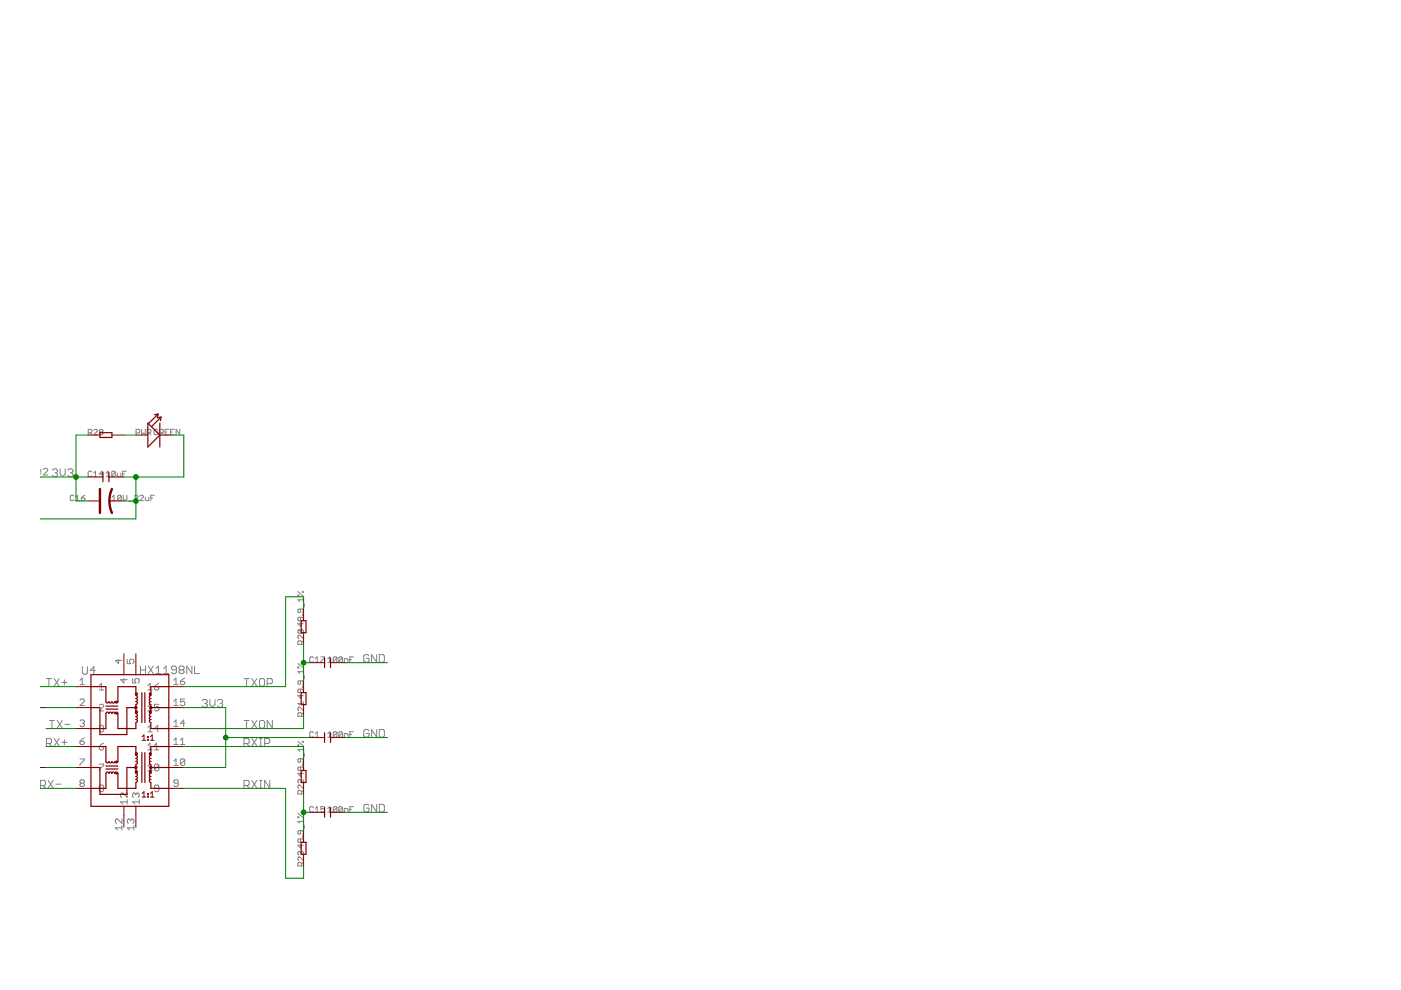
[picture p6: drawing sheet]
<svg xmlns="http://www.w3.org/2000/svg" width="297mm" height="210mm" viewBox="0 0 297 210" stroke-linecap="round" stroke-linejoin="round" font-family="sans-serif">
<g fill="none" stroke="#808080" stroke-width=".21">
<path d="M8.7 99.5l-.2 .3M9.2 99.5l.2-.2h.5l.2 .2v.3l-.9 .9h.9M11.1 99.7l.3-.3h.5l.3 .3v.3l-.3 .2M12.7 99.4v1.1l.6 .5 .5-.5v-1.1M14.4 99.7l.2-.3h.6l.3 .3v.3l-.3 .2M18.7 91.8h.6l.2-.2v-.4l-.2-.2h-.6v1.2M19.1 91.8l.4 .4M19.9 91.2l.2-.2h.3l.2 .2v.2l-.7 .8h.7M21.3 91.6l-.2 .2 .2 .4h.3l.2-.2-.2-.4M21.3 91.6h.3M21.3 91.6l-.2-.2 .2-.4h.3l.2 .2-.2 .4M26.8 99.9h-.8v1.2"/>
<path d="M28.9 91.8h.5l.2-.2v-.4l-.2-.2h-.5v1.2M30 91v1.2l.4-.4 .4 .4v-1.2M31.2 91.8h.6l.2-.2v-.4l-.2-.2h-.6v1.2M31.6 91.8l.4 .4M33.4 91.2l-.1-.2h-.4l-.2 .2v.8l.2 .2h.4l.1-.2v-.4h-.3M33.8 91.8h.6l.2-.2v-.4l-.2-.2h-.6v1.2M34.2 91.8l.4 .4M35 91.6h.4M35.8 91h-.8v1.2h.8M36.2 91.6h.4M37 91h-.8v1.2h.8M38.1 91v1.2l-.8-1.2v1.2"/>
<path d="M8.5 100.2l.2 .3M8.5 100h.2M11.6 100.2h.3M11.9 100.2l.3 .3v.3l-.3 .2h-.5l-.3-.2M14.9 100.2h.3M15.2 100.2l.3 .3v.3l-.3 .2h-.6l-.2-.2M15.7 105.2l-.2-.2h-.4l-.2 .2v.8l.2 .2h.4l.2-.2M16.1 106.2h.7M16.1 105.4l.3-.4v1.2M17.3 105.6h.5l.2 .4-.2 .2h-.4l-.1-.2zM18 105l-.7 .6M19.5 100.1l-.2-.2h-.4l-.2 .2v.8l.2 .2h.4l.2-.2"/>
<path d="M19.9 101.1h.8M19.9 100.3l.4-.4v1.2M21.8 100.5h-.8l.6-.6v1.2M22.5 100.3l.4-.4v1.2M22.5 101.1h.8M23.8 105.4l.4-.4v1.2M23.8 106.2h.8M24.4 100.1v.8l-.1 .2h-.4l-.2-.2M24.4 100.1l-.1-.2h-.4l-.2 .2v.8M24.4 100.1l-.7 .8M24.8 100.3v.6l.2 .2h.6v-.8M25.7 105.2v.8l-.2 .2h-.4l-.1-.2"/>
<path d="M25.7 105.2l-.2-.2h-.4l-.1 .2v.8M25.7 105.2l-.7 .8M26 100.5h.4M26.1 105v.8l.4 .4 .4-.4v-.8M27.3 106.3h.8M28.5 105.2l.2-.2h.3l.2 .2v.2l-.7 .8h.7M29.6 105.2l.2-.2h.4l.2 .2v.2l-.8 .8h.8M30.8 105.4v.6l.2 .2h.6v-.8M32 105.6h.4M32.7 105h-.7v1.2M25.1 139.8v.9l-.7-.7h1.4M27 139.8v.9h.7l-.2-.7 .2-.2h.5l.2 .2v.5l-.2 .2"/>
<path d="M63.2 126.2h.2v.2h-.2zM63.2 125.4l1.1 1M63.4 133.5h.7l.2 .2v.4l-.2 .2M63.4 133.5l-.2 .2v.4l.2 .2h.7M63.4 133.5l.7 .8M63.7 132.1v.7l-.5-.6h1.1M63.7 129.1v.6l-.2 .2-.3-.2v-.4l.2-.2h.7l.2 .2v.4l-.2 .2M63.7 130.9v.5l-.2 .2-.3-.2v-.3l.2-.2h.7l.2 .2v.3l-.2 .2M63.9 136.6v-.5l-.2-.2h-.3l-.2 .2v.5h1.1M64.1 125.4h.2v.2h-.2zM64.1 130.3h.2v.2h-.2zM64.3 126.8v.8"/>
<path d="M64.3 134.7v.7l-.8-.7-.3 .2v.4l.2 .1M64.3 127.2h-1.1l.3 .4M64.3 135.9l-.4 .3M64.5 128v.7M66.5 139.5l-.2-.2h-.4l-.2 .2v.8l.2 .1h.4l.2-.1M66.8 139.7l.4-.4v1.1M68 139.3h.8l-.8 1.1M69.5 139.7l.4-.4v1.1M71.4 139.5l-.2-.2h-.3l-.2 .2v.8M71.4 139.5v.8l-.2 .1h-.3l-.2-.1M71.4 139.5l-.7 .8M72.6 139.5l-.2-.2h-.4l-.2 .2v.8"/>
<path d="M72.6 139.5v.8l-.2 .1h-.4l-.2-.1M72.6 139.5l-.8 .8M74.2 139.9h.3M75 139.3h-.8v1.1M78.2 139.1l-.2-.3h-.6l-.3 .3v1l.3 .3h.6l.2-.3v-.5h-.5M79.9 138.8v1.6l-1.1-1.6v1.6M80.4 138.8h.8l.3 .3v1l-.3 .3h-.8zM9.8 143.9h1.1M9.8 157.6h.8l.3-.2v-.6l-.3-.2h-.8v1.6M10.4 143.9v1.6M10.4 157.6l.5 .6M10.5 152.8h1.1"/>
<path d="M11 152.8v1.6M11.5 143.9l1.1 1.6M11.5 156.6l1.1 1.6M12.1 152.8l1.1 1.6M12.6 143.9l-1.1 1.6M12.6 156.6l-1.1 1.6M13.1 157.4h1.1M13.1 144.7h1.1M13.2 152.8l-1.1 1.6M13.7 144.1v1.1M13.7 156.8v1.1M13.7 153.6h1.1"/>
<path d="M17 157.2h.7l.2 .4-.2 .3h-.5l-.2-.3zM17 144.2l.4-.4v1.4M17 145.2h.9M17 148.4l.2-.2h.5l.2 .2v.3l-.9 .9h.9M17 152.9l.2-.2h.5l.2 .2-.2 .5M17.4 153.4h.3M17.5 141.4v1.3l.2 .2h.6l.2-.2v-1.3M17.7 153.4l.2 .2-.2 .5h-.5l-.2-.3M17.9 156.5l-.9 .7M20.2 142.2h-1.1l.8-.8v1.5M21 145.4l.5-.5v1.4M21 146.3h1"/>
<path d="M21 149.6l.3-.3h.4l.3 .3v.2l-1 .9h1M21 154l.3-.2h.4l.3 .2-.3 .5M21 158.3h.7l.3 .4-.3 .3h-.4l-.3-.3zM21.5 154.5h.2M21.7 154.5l.3 .2-.3 .5h-.4l-.3-.3M22 157.6l-1 .7M26.3 143.9v.9l-.7-.7h1.4M28.1 143.9v.9h.7l-.2-.7 .2-.2h.5l.2 .2v.5l-.2 .2M29.8 141.2v1.6M29.8 142h1.1M30.9 141.2v1.6M31.3 146.3h1"/>
<path d="M31.3 150.7h1M31.3 155.2h1M31.3 159h1M31.3 145.4l.5-.5v1.4M31.3 149.8l.5-.5v1.4M31.3 154.2l.5-.4v1.4M31.3 158.1l.5-.5v1.4M31.4 141.2l1.1 1.6M32.5 141.2l-1.1 1.6M32.7 145.6h.7l.3 .4-.3 .3h-.4l-.3-.3zM32.7 159h1M32.7 158.1l.5-.5v1.4"/>
<path d="M33.1 141.8l.5-.6v1.6M33.1 142.8h1M33.7 154.5h-1l.7-.7v1.4M33.7 149.3h-1v.7l.7-.2 .3 .2v.5l-.3 .2h-.4l-.3-.2M33.7 144.9l-1 .7M34.7 142.8h1.1M34.7 141.8l.5-.6v1.6M36.9 144.2l.4-.4v1.4M36.9 148.7l.4-.5v1.4M36.9 153.1l.4-.4v1.4M36.9 156.9l.4-.4v1.4M36.9 145.2h.9"/>
<path d="M36.9 149.6h.9M36.9 154.1h.9M36.9 157.9h.9M37.4 142h-.8l-.3-.2v-.3l.3-.3h.5l.3 .3v1.1l-.3 .2h-.5l-.3-.2M38.2 142h.6M38.2 142l-.2 .3v.3l.2 .2h.6l.2-.2v-.3l-.2-.3M38.2 142l-.2-.2v-.3l.2-.3h.6l.2 .3v.3l-.2 .2M38.2 144.5h.7l.3 .4-.3 .3h-.4l-.3-.3zM38.2 157.9h1M38.2 156.9l.5-.4v1.4M39.2 148.2h-1v.7l.5-.2 .5 .2v.5l-.3 .2h-.4l-.3-.2M39.2 153.4h-1l.7-.7v1.4"/>
<path d="M39.2 143.8l-1 .7M40.7 141.2v1.6l-1.1-1.6v1.6M41.3 141.2v1.6h1M42.8 148.6l.3-.3h.6l.2 .3v.3l-.2 .2M43.4 149.1h.3M43.7 149.1l.2 .3v.3l-.2 .2h-.6l-.3-.2M44.5 148.3v1.1l.5 .5 .6-.5v-1.1M46.1 148.6l.3-.3h.5l.3 .3v.3l-.3 .2M46.7 149.1h.2M46.9 149.1l.3 .3v.3l-.3 .2h-.5l-.3-.2M51.7 143.9h1.1M51.7 157.6h.9l.2-.2v-.6l-.2-.2h-.9v1.6"/>
<path d="M51.7 152.8h1.1M52.3 157.6l.5 .6M52.3 143.9v1.6M52.3 152.8v1.6M53.4 156.6l1.1 1.6M53.4 152.8l1.1 1.6M53.4 143.9l1.1 1.6M54.5 156.6l-1.1 1.6M54.5 152.8l-1.1 1.6M54.5 143.9l-1.1 1.6M55 144.1l.3-.2h.5l.3 .2v1.1l-.3 .3h-.5l-.3-.3zM55 156.6h.6"/>
<path d="M55 158.2h.6M55.3 156.6v1.6M55.3 152.8h.5l.3 .2v1.1l-.3 .3h-.5l-.3-.3v-1.1zM56.1 157.6h.8l.3-.2v-.6l-.3-.2h-.8v1.6M56.6 144.9h.9l.2-.2v-.6l-.2-.2h-.9v1.6M57.7 152.8v1.6l-1.1-1.6v1.6M63.2 141.4h.2v.2h-.2zM63.2 157.9h.2v.2h-.2zM63.2 140.7l1.1 .9M63.2 157.2l1.1 .9M63.7 147.3v.8l-.5-.6h1.1M63.7 146.1v.6l-.2 .2-.3-.2v-.4l.2-.2h.7l.2 .2v.4l-.2 .2"/>
<path d="M63.7 144.4v.5l-.2 .2-.3-.2v-.4l.2-.1h.7l.2 .1v.4l-.2 .2M63.9 151.9v-.6l-.2-.2h-.3l-.2 .2v.6h1.1M64.1 140.7h.2v.2h-.2zM64.1 145.5h.2v.2h-.2zM64.1 157.2h.2v.2h-.2zM64.3 142v.8M64.3 148.8v.7M64.3 149.9v.8l-.8-.8-.3 .2v.4l.2 .2M64.3 158.5v.8M64.3 142.4h-1.1l.3 .4M64.3 158.9h-1.1l.3 .4M64.3 151.1l-.4 .4"/>
<path d="M64.3 149.1h-1.1l.3 .4M64.5 143.2v.8M64.5 159.7v.8M66.5 155.3l-.2-.1h-.4l-.2 .1v.8l.2 .2h.4l.2-.2M66.8 140.4h.8M66.8 156.3h.8M66.8 155.5l.4-.3v1.1M69.5 155.5l.4-.3v1.1M69.5 140.4h.8M69.5 156.3h.8M71.4 155.3l-.2-.1h-.3l-.2 .1v.8M71.4 155.3v.8l-.2 .2h-.3l-.2-.2"/>
<path d="M71.4 155.3l-.7 .8M72.6 155.3l-.2-.1h-.4l-.2 .1v.8M72.6 155.3v.8l-.2 .2h-.4l-.2-.2M72.6 155.3l-.8 .8M73 140.4v-.7h.6l.2 .2v.5M73 156.3v-.8h.6l.2 .2v.6M74.2 155.7h.3M75 155.2h-.8v1.1M78.2 154.9l-.2-.2h-.6l-.3 .2v1.1l.3 .3h.6l.2-.3v-.5h-.5M79.9 154.7v1.6l-1.1-1.6v1.6M80.4 154.7h.8l.3 .2v1.1l-.3 .3h-.8zM8.6 166.5h.8l.3-.2v-.6l-.3-.2h-.8v1.6"/>
<path d="M9.1 166.5l.6 .6M10.2 165.5l1.1 1.6M11.3 165.5l-1.1 1.6M11.8 166.3h1.1M17 160.9h.9v.2l-.9 1v.2M17.2 166.1l-.2-.3 .2-.4h.5l.2 .2-.2 .5M17.2 166.1l-.2 .2 .2 .5h.5l.2-.3-.2-.4M17.2 166.1h.5M21 162h1v.2l-1 1v.2M21.3 167.2l-.3-.3 .3-.4h.4l.3 .2-.3 .5M21.3 167.2l-.3 .2 .3 .5h.4l.3-.3-.3-.4M21.3 167.2h.4"/>
<path d="M25.8 173.7v.9l-.9-.9-.5 .2v.4l.3 .3M25.8 175.5h-1.4l.5 .5M25.8 175v1M27 168.1v1l-1-1h-.2l-.2 .3v.4l.2 .3M27 169.5v1M27 170h-1.4l.4 .5M27.7 173.9l-.2-.2-.5 .2v.4l.2 .3M27.7 173.9l.2-.2 .5 .2v.4l-.2 .3M27.7 173.9v.2M28.4 175v1M28.4 175.5h-1.4l.5 .5M28.8 168.4l-.2-.3-.5 .3v.4l.2 .3"/>
<path d="M28.8 168.4l.2-.3 .5 .3v.4l-.2 .3M28.8 168.4v.2M29.5 169.5v1M29.5 170h-1.4l.5 .5M31.3 162.5l.5-.5v1.4M31.3 163.4h1M33.7 162.2l-.3-.2h-.4l-.3 .2v1M33.7 167.2h-.7l-.3-.3 .3-.4h.4l.3 .2v.9l-.3 .3h-.4l-.3-.3M33.7 162.2v1l-.3 .2h-.4l-.3-.2M33.7 162.2l-1 1M36.9 161.4l.4-.5v1.4M36.9 162.3h.9"/>
<path d="M37.8 166.1h-.7l-.2-.3 .2-.4h.4l.3 .2v.9l-.3 .3h-.4l-.2-.3M39.2 161.1l-.3-.2h-.4l-.3 .2v1M39.2 161.1v1l-.3 .2h-.4l-.3-.2M39.2 161.1l-1 1M51.7 166.5h.9l.2-.2v-.6l-.2-.2h-.9v1.6M52.3 166.5l.5 .6M53.4 165.5l1.1 1.6M54.5 165.5l-1.1 1.6M55 165.5h.6M55 167.1h.6M55.3 165.5v1.6M57.2 165.5v1.6l-1.1-1.6v1.6"/>
<path d="M63.2 173.2h.2v.2h-.2zM63.2 172.4l1.1 1M63.7 160.9v.5l-.2 .2-.3-.2v-.3l.2-.2h.7l.2 .2v.3l-.2 .2M63.7 162.6v.6l-.2 .2-.3-.2v-.4l.2-.2h.7l.2 .2v.4l-.2 .2M63.7 163.8v.8l-.5-.6h1.1M63.7 176.1v.6l-.2 .2-.3-.2v-.4l.2-.2h.7l.2 .2v.4l-.2 .2M63.7 177.9v.5l-.2 .2-.3-.2v-.3l.2-.2h.7l.2 .2v.3l-.2 .2M63.7 179v.8l-.5-.6h1.1M63.9 168.4v-.6l-.2-.2h-.3l-.2 .2v.6h1.1M64.1 162h.2v.2h-.2zM64.1 172.4h.2v.2h-.2zM64.1 177.3h.2v.2h-.2z"/>
<path d="M64.3 165.3v.7l-.8-.7-.3 .2v.3l.2 .2M64.3 166.4v.8l-.8-.8-.3 .2v.4l.2 .2M64.3 173.8v.7M64.3 174.2h-1.1l.3 .3M64.3 167.6l-.4 .4M64.5 174.9v.8M66.5 171.2l-.2-.2h-.4l-.2 .2v.8l.2 .2h.4l.2-.2M66.8 172.2h.8M66.8 171.4l.4-.4v1.2M68.8 171h-.8v.6l.4-.2 .4 .2v.4l-.2 .2h-.4l-.2-.2M69.5 171.4l.4-.4v1.2M69.5 172.2h.8"/>
<path d="M71.4 171.2v.8l-.2 .2h-.3l-.2-.2M71.4 171.2l-.2-.2h-.3l-.2 .2v.8M71.4 171.2l-.7 .8M72.6 171.2v.8l-.2 .2h-.4l-.2-.2M72.6 171.2l-.2-.2h-.4l-.2 .2v.8M72.6 171.2l-.8 .8M73 172.2v-.8h.6l.2 .2v.6M74.2 171.6h.3M75 171h-.8v1.2M78.2 170.8l-.2-.3h-.6l-.3 .3v1.1l.3 .3h.6l.2-.3v-.6h-.5M79.9 170.5v1.7l-1.1-1.7v1.7M80.4 170.5h.8l.3 .3v1.1l-.3 .3h-.8z"/>
<path d="M63.7 180.7v.2M63.7 180.7l.2-.2 .4 .2v.4l-.2 .2M63.7 180.7l-.2-.2-.3 .2v.4l.2 .2M63.9 183.6v-.6l-.2-.2h-.3l-.2 .2v.6h1.1M64.3 181.7v.7l-.8-.7-.3 .2v.3l.2 .2M64.3 182.8l-.4 .4"/>
</g>
<g fill="none" stroke="#800000" stroke-width=".21">
<path d="M18.6 92.2h2.6M23.7 92.2h2.6M28.8 92.2h2.5M33.9 92.2h2.5M8.5 101.1h.1M18.6 101.1h3.2M18.6 106.2h2.6M23.1 101.1h3.2M23.1 106.2h3.2M26.3 138.6v4.4M28.8 138.6v4.4M64.4 129.1v2.5"/>
<path d="M64.4 134.2v2.5M8.5 150h1.3M16.1 145.6h3.2M16.1 150h3.2M16.1 154.5h3.2M16.1 158.3h3.2M30.1 156.2l.4-.4v1.2M30.1 157h.8M31.3 156.8h.2v.2h-.2zM31.3 156.2h.2v.2h-.2zM31.9 157h.8M31.9 156.2l.4-.4v1.2"/>
<path d="M35.8 145.6h3.2M35.8 150h3.2M35.8 154.5h3.2M35.8 158.3h3.2M64.4 144.3v2.6M64.4 149.4v2.5M65.6 156.4h3.2M65.6 140.5h3.2M70.1 156.4h3.2M70.1 140.5h3.2M8.5 162.7h1.3M16.1 162.7h3.2"/>
<path d="M16.1 167.2h3.2M26.3 171v4.4M28.8 171v4.4M30.1 168.2l.4-.3v1.1M30.1 169h.8M31.3 168.2h.2v.2h-.2zM31.3 168.8h.2v.2h-.2zM31.9 168.2l.4-.3v1.1M31.9 169h.8M35.8 162.7h3.2M35.8 167.2h3.2M64.4 160.8v2.6"/>
<path d="M64.4 165.9v2.5M64.4 176v2.6M65.6 172.2h3.2M70.1 172.2h3.2M64.4 181.1v2.6"/>
</g>
<g fill="none" stroke="#800000" stroke-width=".25">
<path d="M21.2 91.7h2.5v1.1h-2.5zM31.3 89.7l2.6 2.5-2.6 2.6zM33.5 87.8l-2 2M33.5 87.8l-.8 .1M33.5 87.8l-.1 .8 .7-.2M33.9 89.7v5.1M34.1 88.4l-2 2.1M34.1 88.4l-.1 .8M21.8 100.1v2.1M23.1 100.1v2.1M63.9 131.6h1v2.6h-1zM68.8 139.5v2"/>
<path d="M70.1 139.5v2M19.3 145.6h3.2v3.2l.2 .3 .4-.3 .2 .3 .4-.3 .3 .3 .4-.3 .2 .3 .4-.2v-3.3h3.8v1.3l.3 .2v.3l-.3 .1 .3 .2v.3l-.3 .1 .3 .3v.2l-.3 .2 .3 .2v.3l-.3 .1v1.3l.3 .2v.3l-.3 .1 .3 .2v.3l-.3 .1 .3 .3v.2l-.3 .2 .3 .2v.3l-.3 .1v1.3h-3.8v-3.2l-.3-.3h-.2l-.1 .3-.3-.3h-.2l-.2 .3-.2-.3h-.3l-.1 .3-.3-.3-.3 .2v3.3h-3.2M19.3 158.3h3.2v3.2l.2 .3 .4-.3 .2 .3 .4-.3 .3 .3 .4-.3 .2 .3 .4-.2v-3.3h3.8v1.3l.3 .2v.3l-.3 .1 .3 .2v.3l-.3 .1 .3 .3v.2l-.3 .2 .3 .2v.3l-.3 .1v1.3l.3 .2v.3l-.3 .1 .3 .2v.3l-.3 .1 .3 .3v.2l-.3 .2 .3 .2v.3l-.3 .1v1.3h-3.8v-3.2l-.3-.3h-.2l-.1 .3-.3-.3h-.2l-.2 .3-.2-.3h-.3l-.1 .3-.3-.3-.3 .2v3.3h-3.2M19.3 143h16.5v28h-16.5zM19.3 150h1.9v5.7h5.7v-5.7h1.9M22.5 149.7h2.5M22.5 150.3h2.5M30.1 146.9v6.3M30.1 159.6v6.3M30.7 146.9v6.3M30.7 159.6v6.3M32 150h3.8"/>
<path d="M35.8 145.6h-3.8v1.3l-.3 .2v.3l.3 .1-.3 .2v.3l.3 .1-.3 .3v.2l.3 .2-.3 .2v.3l.3 .1v1.3l-.3 .2v.3l.3 .1-.3 .2v.3l.3 .1-.3 .3v.2l.3 .2-.3 .2v.3l.3 .1v1.3h3.8M35.8 158.3h-3.8v1.3l-.3 .2v.3l.3 .1-.3 .2v.3l.3 .1-.3 .3v.2l.3 .2-.3 .2v.3l.3 .1v1.3l-.3 .2v.3l.3 .1-.3 .2v.3l.3 .1-.3 .3v.2l.3 .2-.3 .2v.3l.3 .1v1.3h3.8M63.9 146.9h1v2.5h-1zM68.8 155.4v2M70.1 155.4v2M19.3 162.7h1.9v5.7h5.7v-5.7h1.9M22.5 162.4h2.5M22.5 163h2.5M32 162.7h3.8M63.9 163.4h1v2.5h-1zM63.9 178.6h1v2.5h-1zM68.8 171.2v2"/>
<path d="M70.1 171.2v2"/>
</g>
<g fill="#800000" stroke="#800000" stroke-width=".21">
<circle cx="24.7" cy="148.8" r=".13"/>
<circle cx="24.7" cy="151.3" r=".13"/>
<circle cx="28.8" cy="150" r=".13"/>
<circle cx="28.8" cy="147.2" r=".13"/>
<circle cx="32" cy="147.2" r=".13"/>
<circle cx="32" cy="151" r=".13"/>
<circle cx="28.8" cy="151" r=".13"/>
<circle cx="24.7" cy="161.5" r=".13"/>
<circle cx="24.7" cy="164" r=".13"/>
<circle cx="28.8" cy="159.9" r=".13"/>
<circle cx="32" cy="159.9" r=".13"/>
<circle cx="32" cy="163.7" r=".13"/>
<circle cx="28.8" cy="163.7" r=".13"/>
<circle cx="28.8" cy="150" r=".25"/>
<circle cx="32" cy="150" r=".25"/>
<circle cx="28.8" cy="162.7" r=".25"/>
<circle cx="32" cy="162.7" r=".25"/>
</g>
<path d="M21.2 103.7v5.1M23.7 103.7a6.4 6.4 0 0 0 0 5.1" fill="none" stroke="#800000" stroke-width=".51"/>
<g fill="none" stroke="#008000" stroke-width=".21">
<path d="M18.6 92.2h-2.5v14h2.5M26.3 92.2h2.5M36.4 92.2h2.6v8.9h-12.7M8.5 101.1h10.1M26.3 106.2h2.5M28.8 101.1v8.9h-20.3M64.4 129.1v-2.6h-3.8v19.1h-21.6M64.4 136.7v7.6M8.5 145.6h7.6M9.8 158.3h6.3M9.8 154.5h6.3M9.8 150h6.3"/>
<path d="M39 158.3h25.4v2.5M39 150h8.9v12.7h-8.9M47.9 156.4h17.7M64.4 140.5h1.2M64.4 151.9v2.6h-25.4M73.3 140.5h8.8M73.3 156.4h8.8M8.5 167.2h7.6M9.8 162.7h6.3M39 167.2h21.6v19h3.8v-2.5M64.4 172.2h1.2M64.4 168.4v7.6"/>
<path d="M73.3 172.2h8.8"/>
</g>
<g fill="#008000" stroke="#008000" stroke-width=".21">
<circle cx="28.8" cy="106.2" r=".51"/>
<circle cx="28.8" cy="101.1" r=".51"/>
<circle cx="47.9" cy="156.4" r=".51"/>
<circle cx="16.1" cy="101.1" r=".51"/>
<circle cx="64.4" cy="172.2" r=".51"/>
<circle cx="64.4" cy="140.5" r=".51"/>
</g>
</svg>
